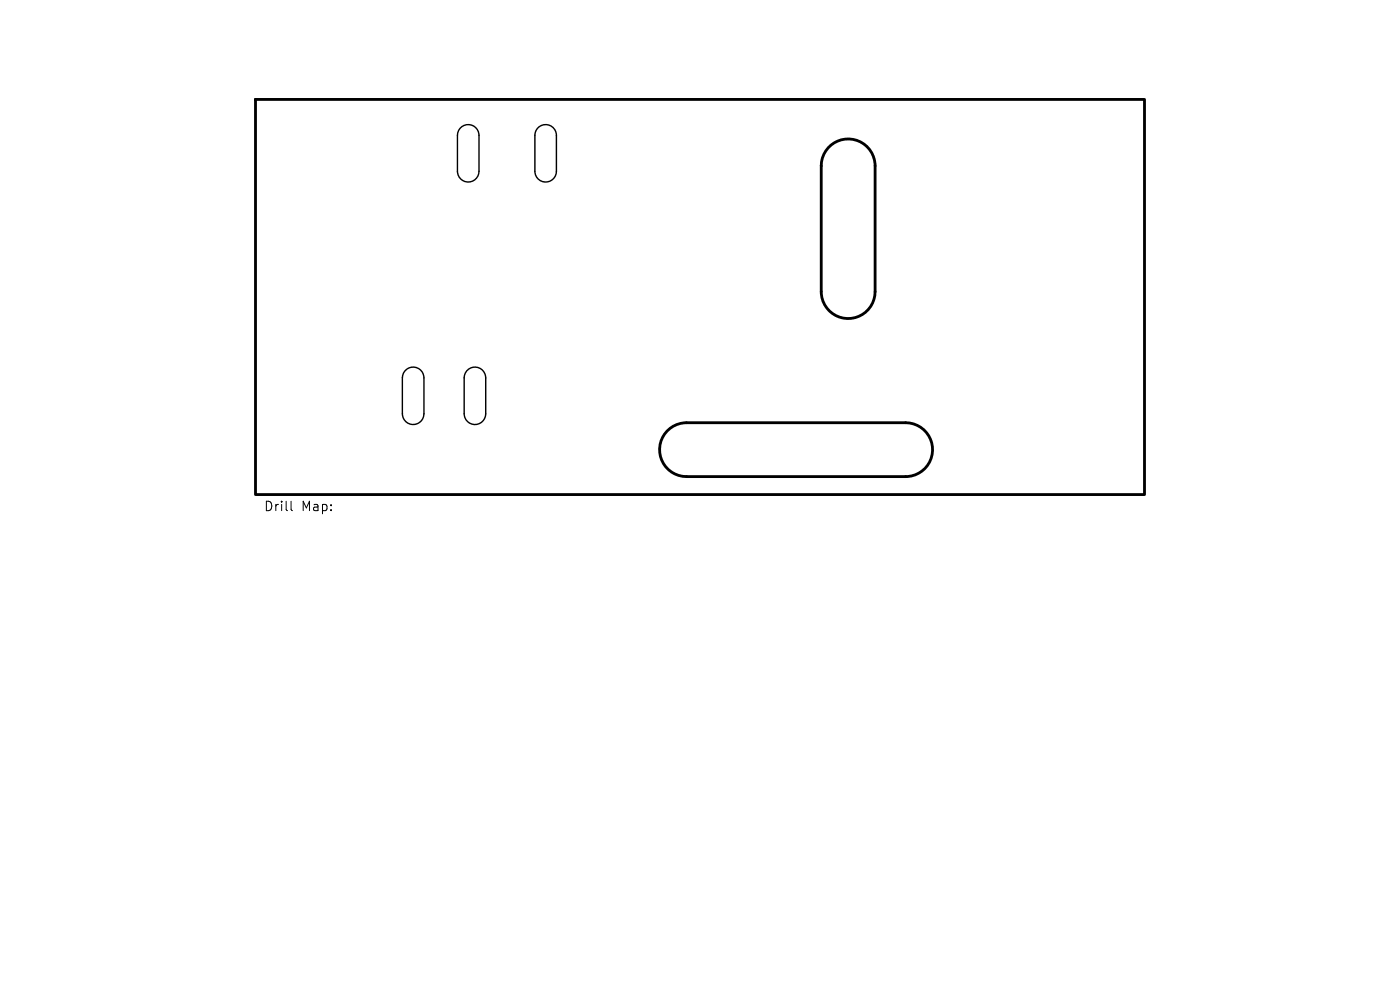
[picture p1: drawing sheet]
<svg xmlns="http://www.w3.org/2000/svg" width="297mm" height="210mm" viewBox="0 0 297 210" stroke-linecap="round" stroke-linejoin="round" font-family="sans-serif">
<defs><g id="words">
<g font-size="2.8">
<text x="55.9" y="108.7">Drill</text>
<text x="63.9" y="108.7">Map:</text>
</g>
</g></defs>
<path d="M97.6 27.2a2.29 2.29 0 0 1 2.5-.6 2.29 2.29 0 0 1 1.5 2.1v7.6a2.29 2.29 0 0 1-2.3 2.3 2.29 2.29 0 0 1-2.3-2.3v-7.6l.1-.5zM114 27.2a2.29 2.29 0 0 1 2.5-.6 2.29 2.29 0 0 1 1.5 2.1v7.6a2.29 2.29 0 0 1-2.2 2.3 2.29 2.29 0 0 1-2.3-2.3v-7.6v-.5zM85.9 78.7a2.29 2.29 0 0 1 2.5-.7 2.29 2.29 0 0 1 1.5 2.2v7.6a2.29 2.29 0 0 1-2.3 2.3 2.29 2.29 0 0 1-2.2-2.3v-7.6v-.6zM99 78.7a2.29 2.29 0 0 1 2.5-.7 2.29 2.29 0 0 1 1.5 2.2v7.6a2.29 2.29 0 0 1-2.2 2.3 2.29 2.29 0 0 1-2.3-2.3v-7.6v-.6z" fill="none" stroke="#000" stroke-width=".3"/>
<path d="M54.2 21.1h188.6v83.8h-188.6zM175.7 31.4a5.7 5.7 0 0 1 6.3-1.5 5.7 5.7 0 0 1 3.6 5.3v26.7a5.7 5.7 0 0 1-5.7 5.7 5.7 5.7 0 0 1-5.7-5.7v-26.7a5.7 5.7 0 0 1 1.5-3.8zM141.5 91.4a5.7 5.7 0 0 1 4.1-1.7h46.5a5.7 5.7 0 0 1 5.7 5.7 5.7 5.7 0 0 1-5.7 5.7h-46.5a5.7 5.7 0 0 1-5.2-3.5 5.7 5.7 0 0 1 1.1-6.2z" fill="none" stroke="#000" stroke-width=".6"/>
<path d="M61.7 106.3v1.7l.3 .3" fill="none" stroke="#000" stroke-width=".21"/>
<use href="#words"/>
</svg>
